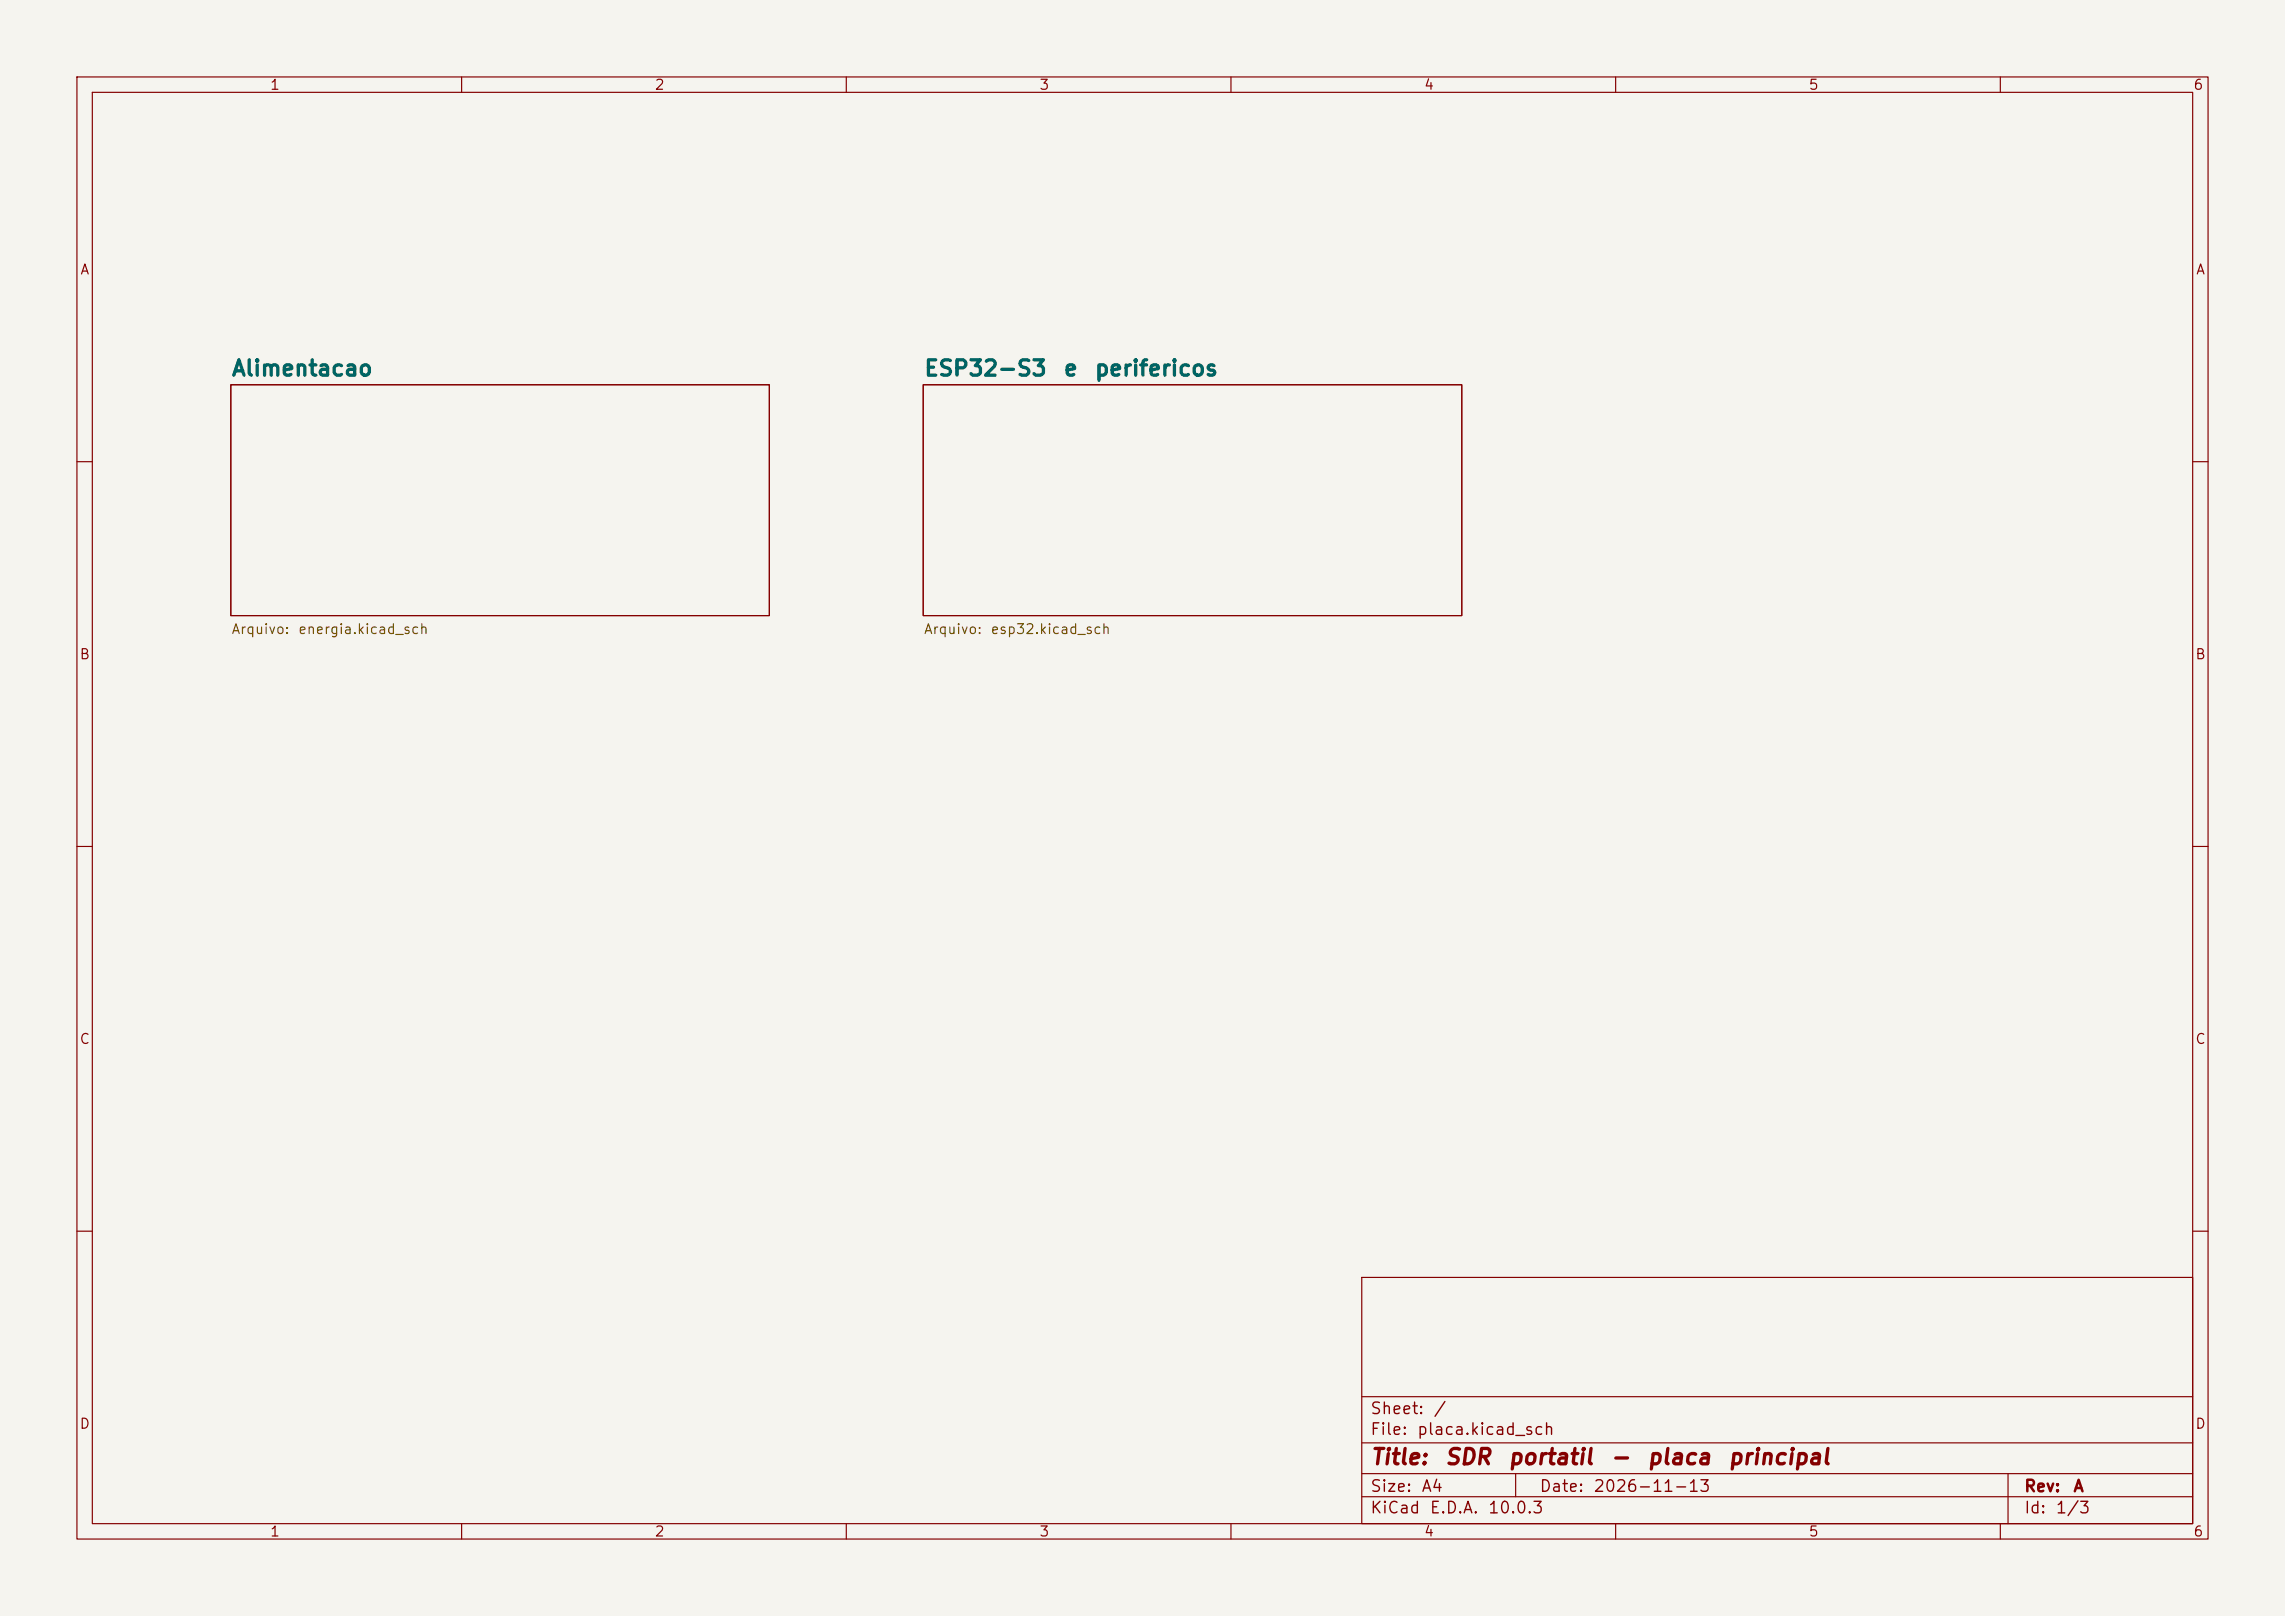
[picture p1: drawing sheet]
<svg xmlns="http://www.w3.org/2000/svg" width="297mm" height="210mm" viewBox="0 0 297 210" stroke-linecap="round" stroke-linejoin="round" font-family="sans-serif">
<defs><g id="words">
<g font-size="2" fill="#006464">
<text x="30" y="49.4">Alimentacao</text>
<text x="120" y="49.4">ESP32-S3</text>
<text x="138.1" y="49.4">e</text>
<text x="142.2" y="49.4">perifericos</text>
</g>
<g font-size="2" fill="#840000">
<text x="178" y="190.8">Title:</text>
<text x="187.7" y="190.8">SDR</text>
<text x="195.9" y="190.8">portatil</text>
<text x="209.2" y="190.8">-</text>
<text x="214" y="190.8">placa</text>
<text x="224.5" y="190.8">principal</text>
</g>
<g font-size="1.5" fill="#840000">
<text x="178" y="184.2">Sheet:</text>
<text x="186.2" y="184.2">/</text>
<text x="178" y="186.9">File:</text>
<text x="184.1" y="186.9">placa.kicad_sch</text>
<text x="178" y="197.1">KiCad</text>
<text x="178" y="194.3">Size:</text>
<text x="184.7" y="194.3">A4</text>
<text x="185.7" y="197.1">E.D.A.</text>
<text x="193.3" y="197.1">10.0.3</text>
<text x="200" y="194.3">Date:</text>
<text x="207" y="194.3">2026-11-13</text>
<text x="263" y="194.3">Rev:</text>
<text x="263" y="197.1">Id:</text>
<text x="267.1" y="197.1">1/3</text>
<text x="269.4" y="194.3">A</text>
</g>
<g font-size="1.3" fill="#840000">
<text x="35" y="12">1</text>
<text x="85" y="12">2</text>
<text x="135" y="12">3</text>
<text x="185" y="12">4</text>
<text x="235" y="12">5</text>
<text x="285" y="12">6</text>
<text x="10.3" y="36">A</text>
<text x="285.3" y="36">A</text>
<text x="10.3" y="86">B</text>
<text x="285.3" y="86">B</text>
<text x="10.3" y="136">C</text>
<text x="285.3" y="136">C</text>
<text x="10.3" y="186">D</text>
<text x="285.3" y="186">D</text>
<text x="35" y="200">1</text>
<text x="85" y="200">2</text>
<text x="135" y="200">3</text>
<text x="185" y="200">4</text>
<text x="235" y="200">5</text>
<text x="285" y="200">6</text>
</g>
<g font-size="1.3" fill="#725600">
<text x="30" y="82.7">Arquivo:</text>
<text x="38.7" y="82.7">energia.kicad_sch</text>
<text x="120" y="82.7">Arquivo:</text>
<text x="128.7" y="82.7">esp32.kicad_sch</text>
</g>
</g></defs>
<path d="M0 0h297v210h-297z" fill="#f5f4ef" stroke="#f5f4ef" stroke-width=".13"/>
<g fill="none" stroke="#840000" stroke-width=".15">
<path d="M10 10h277v190h-277zM12 12h273v186h-273zM60 10v2M110 10v2M160 10v2M210 10v2M260 10v2M30 50h70v30h-70zM120 50h70v30h-70zM10 60h2M285 60h2M10 110h2"/>
<path d="M285 110h2M10 160h2M177 166h108v32h-108zM285 160h2M60 198v2M110 198v2M160 198v2M177 194.5h108M177 191.5h108M177 187.5h108M177 181.5h108M197 191.5v3"/>
<path d="M210 198v2M260 198v2M261 191.5v6.5"/>
</g>
<use href="#words"/>
</svg>
